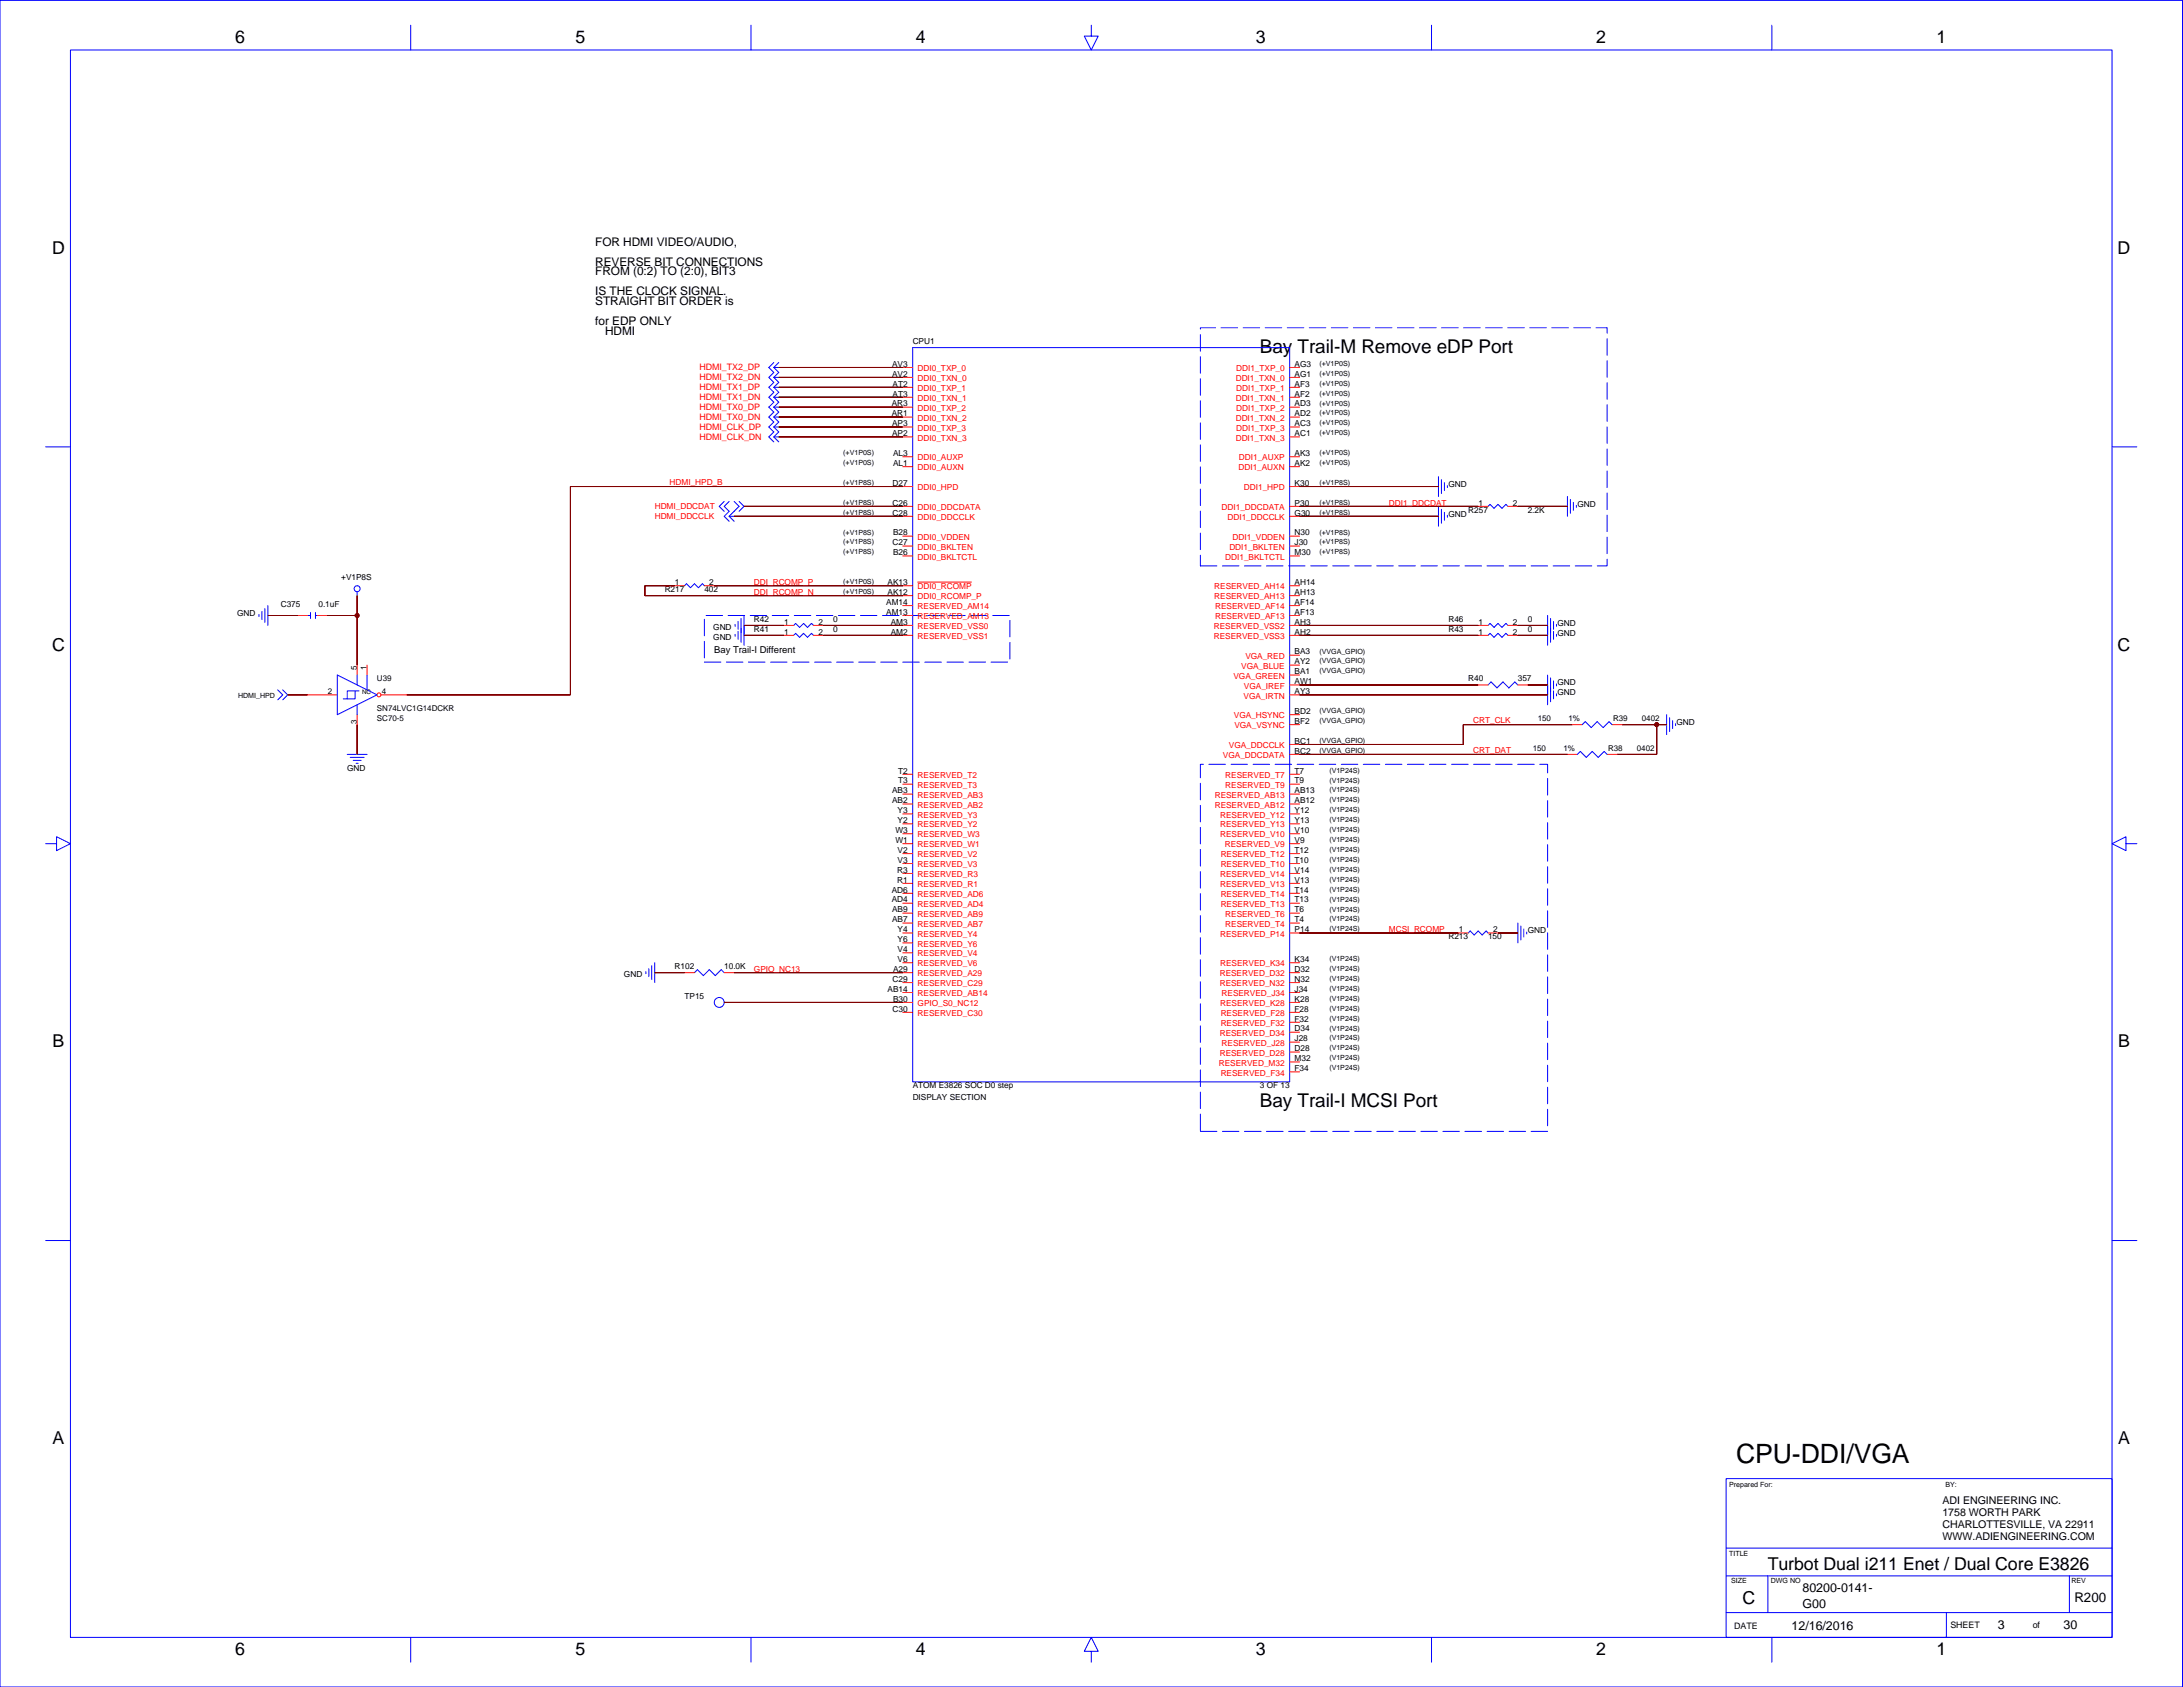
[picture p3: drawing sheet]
<svg xmlns="http://www.w3.org/2000/svg" width="559mm" height="432mm" viewBox="0 0 559 432" stroke-linecap="round" stroke-linejoin="round" font-family="sans-serif">
<defs><g id="words">
<text font-size="6.8" x="444.4" y="374.4">CPU-DDI/VGA</text>
<g font-size="4.9">
<text x="322.5" y="90.4">Bay Trail-M Remove eDP Port</text>
<text x="322.5" y="283.4">Bay Trail-I MCSI Port</text>
</g>
<g font-size="4.6">
<text x="60.2" y="11.1">6</text>
<text x="147.3" y="11.1">5</text>
<text x="234.4" y="11.1">4</text>
<text x="321.5" y="11.1">3</text>
<text x="408.6" y="11.1">2</text>
<text x="495.7" y="11.1">1</text>
<text x="13.4" y="64.9">D</text>
<text x="542.1" y="64.9">D</text>
<text x="13.4" y="166.5">C</text>
<text x="542.1" y="166.5">C</text>
<text x="13.5" y="268.1">B</text>
<text x="542.2" y="268.1">B</text>
<text x="13.5" y="369.7">A</text>
<text x="542.2" y="369.7">A</text>
<text x="452.5" y="401.8">Turbot Dual i211 Enet / Dual Core E3826</text>
<text x="446.1" y="410.6">C</text>
<text x="60.2" y="423.5">6</text>
<text x="147.3" y="423.5">5</text>
<text x="234.4" y="423.5">4</text>
<text x="321.5" y="423.5">3</text>
<text x="408.6" y="423.5">2</text>
<text x="495.7" y="423.5">1</text>
</g>
<text font-size="3.4" x="531" y="410">R200</text>
<g font-size="3.2">
<text x="461.4" y="407.5">80200-0141-</text>
<text x="461.4" y="411.5">G00</text>
<text x="458.6" y="417.1">12/16/2016</text>
<text x="511.4" y="416.9">3</text>
<text x="528.2" y="417">30</text>
</g>
<g font-size="3">
<text x="152.4" y="62.9">FOR HDMI VIDEO/AUDIO,</text>
<text x="152.4" y="70.5">FROM (0:2) TO (2:0), BIT3</text>
<text x="152.4" y="68">REVERSE BIT CONNECTIONS</text>
<text x="152.4" y="75.6">IS THE CLOCK SIGNAL.</text>
<text x="152.4" y="83.2">for EDP ONLY</text>
<text x="152.4" y="78.1">STRAIGHT BIT ORDER is</text>
<text x="154.9" y="85.7">HDMI</text>
</g>
<g font-size="2.7">
<text x="497.2" y="385">ADI ENGINEERING INC.</text>
<text x="497.2" y="388">1758 WORTH PARK</text>
<text x="497.2" y="391.1">CHARLOTTESVILLE, VA 22911</text>
<text x="497.2" y="394.1">WWW.ADIENGINEERING.COM</text>
</g>
<text font-size="2.4" x="182.8" y="167.1">Bay Trail-I Different</text>
<g font-size="2.3" fill="#f00">
<text x="179" y="94.8">HDMI_TX2_DP</text>
<text x="179" y="99.9">HDMI_TX1_DP</text>
<text x="179" y="97.3">HDMI_TX2_DN</text>
<text x="179" y="107.5">HDMI_TX0_DN</text>
<text x="179" y="105">HDMI_TX0_DP</text>
<text x="179" y="102.4">HDMI_TX1_DN</text>
<text x="179" y="110">HDMI_CLK_DP</text>
<text x="179" y="112.6">HDMI_CLK_DN</text>
</g>
<g font-size="2.3">
<text x="443.9" y="417.1">DATE</text>
<text x="499.3" y="416.8">SHEET</text>
<text x="520.3" y="416.8">of</text>
</g>
<g font-size="2.1">
<text x="233.6" y="88">CPU1</text>
<text x="228.4" y="93.9">AV3</text>
<text x="331.4" y="93.9">AG3</text>
<text x="228.4" y="96.4">AV2</text>
<text x="228.5" y="101.5">AT3</text>
<text x="228.5" y="98.9">AT2</text>
<text x="331.4" y="98.9">AF3</text>
<text x="331.4" y="101.5">AF2</text>
<text x="331.4" y="96.4">AG1</text>
<text x="228.3" y="106.6">AR1</text>
<text x="228.3" y="104">AR3</text>
<text x="331.4" y="106.6">AD2</text>
<text x="331.4" y="104">AD3</text>
<text x="228.4" y="111.6">AP2</text>
<text x="228.4" y="109.1">AP3</text>
<text x="331.4" y="109.1">AC3</text>
<text x="331.4" y="111.6">AC1</text>
<text x="228.6" y="119.3">AL1</text>
<text x="228.6" y="116.7">AL3</text>
<text x="331.4" y="116.7">AK3</text>
<text x="331.4" y="119.3">AK2</text>
<text x="228.5" y="124.3">D27</text>
<text x="331.4" y="124.3">K30</text>
<text x="370.8" y="124.6">GND</text>
<text x="228.5" y="132">C28</text>
<text x="228.5" y="129.4">C26</text>
<text x="331.4" y="132">G30</text>
<text x="331.4" y="129.4">P30</text>
<text x="375.8" y="131.2">R257</text>
<text x="378.5" y="129.4">1</text>
<text x="387.3" y="129.4">2</text>
<text x="391.1" y="131.2">2.2K</text>
<text x="403.8" y="129.7">GND</text>
<text x="228.6" y="137">B28</text>
<text x="331.4" y="137">N30</text>
<text x="370.8" y="132.2">GND</text>
<text x="228.5" y="139.6">C27</text>
<text x="228.6" y="142.1">B26</text>
<text x="331.4" y="139.6">J30</text>
<text x="331.4" y="142.1">M30</text>
<text x="87.4" y="148.5">+V1P8S</text>
<text x="172.8" y="149.7">1</text>
<text x="181.6" y="149.7">2</text>
<text x="227.2" y="149.7">AK13</text>
<text x="331.4" y="149.7">AH14</text>
<text x="71.9" y="155.3">C375</text>
<text x="81.5" y="155.3">0.1uF</text>
<text x="170.1" y="151.5">R217</text>
<text x="180.3" y="151.5">402</text>
<text x="226.8" y="154.8">AM14</text>
<text x="227.2" y="152.3">AK12</text>
<text x="331.4" y="152.3">AH13</text>
<text x="331.4" y="154.8">AF14</text>
<text x="60.7" y="157.6">GND</text>
<text x="182.6" y="161.3">GND</text>
<text x="193" y="159.1">R42</text>
<text x="193" y="161.7">R41</text>
<text x="200.7" y="159.9">1</text>
<text x="209.5" y="159.9">2</text>
<text x="213.3" y="159.1">0</text>
<text x="213.3" y="161.7">0</text>
<text x="226.8" y="157.4">AM13</text>
<text x="228" y="159.9">AM3</text>
<text x="331.4" y="157.4">AF13</text>
<text x="331.4" y="159.9">AH3</text>
<text x="370.8" y="159.1">R46</text>
<text x="370.8" y="161.7">R43</text>
<text x="378.5" y="159.9">1</text>
<text x="387.3" y="159.9">2</text>
<text x="391.1" y="159.1">0</text>
<text x="391.1" y="161.7">0</text>
<text x="398.7" y="160.1">GND</text>
<text x="182.6" y="163.8">GND</text>
<text x="200.7" y="162.4">1</text>
<text x="209.5" y="162.4">2</text>
<text x="228" y="162.4">AM2</text>
<text x="331.4" y="167.5">BA3</text>
<text x="331.4" y="162.4">AH2</text>
<text x="378.5" y="162.4">1</text>
<text x="387.3" y="162.4">2</text>
<text x="398.7" y="162.7">GND</text>
<text x="331.4" y="170.1">AY2</text>
<text x="331.4" y="172.6">BA1</text>
<text x="331.4" y="175.1">AW1</text>
<text x="331.4" y="177.7">AY3</text>
<text x="375.8" y="174.4">R40</text>
<text x="388.5" y="174.4">357</text>
<text x="398.7" y="177.9">GND</text>
<text x="398.7" y="175.4">GND</text>
<text x="331.4" y="182.7">BD2</text>
<text x="331.4" y="185.3">BF2</text>
<text x="429.2" y="185.5">GND</text>
<text x="331.4" y="190.4">BC1</text>
<text x="88.9" y="197.2">GND</text>
<text x="229.9" y="198">T2</text>
<text x="331.4" y="198">T7</text>
<text x="331.4" y="192.9">BC2</text>
<text x="228.4" y="203.1">AB3</text>
<text x="229.9" y="200.5">T3</text>
<text x="331.4" y="200.5">T9</text>
<text x="331.4" y="203.1">AB13</text>
<text x="228.4" y="205.6">AB2</text>
<text x="229.8" y="208.1">Y3</text>
<text x="331.4" y="208.1">Y12</text>
<text x="331.4" y="205.6">AB12</text>
<text x="229.2" y="215.8">W1</text>
<text x="229.2" y="213.2">W3</text>
<text x="229.8" y="210.7">Y2</text>
<text x="331.4" y="213.2">V10</text>
<text x="331.4" y="215.8">V9</text>
<text x="331.4" y="210.7">Y13</text>
<text x="229.8" y="220.8">V3</text>
<text x="229.8" y="218.3">V2</text>
<text x="331.4" y="220.8">T10</text>
<text x="331.4" y="218.3">T12</text>
<text x="229.7" y="225.9">R1</text>
<text x="229.7" y="223.4">R3</text>
<text x="331.4" y="225.9">V13</text>
<text x="331.4" y="223.4">V14</text>
<text x="228.3" y="231">AD4</text>
<text x="228.3" y="228.5">AD6</text>
<text x="228.4" y="233.5">AB9</text>
<text x="331.4" y="233.5">T6</text>
<text x="331.4" y="228.5">T14</text>
<text x="331.4" y="231">T13</text>
<text x="228.4" y="236.1">AB7</text>
<text x="229.8" y="238.6">Y4</text>
<text x="331.4" y="238.6">P14</text>
<text x="331.4" y="236.1">T4</text>
<text x="373.4" y="238.6">1</text>
<text x="382.2" y="238.6">2</text>
<text x="391.1" y="238.9">GND</text>
<text x="229.8" y="243.7">V4</text>
<text x="229.8" y="241.2">Y6</text>
<text x="370.8" y="240.4">R213</text>
<text x="380.9" y="240.4">150</text>
<text x="159.7" y="250.1">GND</text>
<text x="172.7" y="248">R102</text>
<text x="185.4" y="248">10.0K</text>
<text x="228.5" y="251.3">C29</text>
<text x="228.6" y="248.8">A29</text>
<text x="229.8" y="246.2">V6</text>
<text x="331.4" y="251.3">N32</text>
<text x="331.4" y="246.2">K34</text>
<text x="331.4" y="248.8">D32</text>
<text x="175.2" y="255.6">TP15</text>
<text x="227.2" y="253.9">AB14</text>
<text x="228.6" y="256.4">B30</text>
<text x="331.4" y="253.9">J34</text>
<text x="331.4" y="256.4">K28</text>
<text x="228.5" y="258.9">C30</text>
<text x="331.4" y="258.9">F28</text>
<text x="331.4" y="261.5">F32</text>
<text x="331.4" y="269.1">D28</text>
<text x="331.4" y="264">D34</text>
<text x="331.4" y="266.6">J28</text>
<text x="331.4" y="271.6">M32</text>
<text x="331.4" y="274.2">F34</text>
<text x="233.6" y="281.5">DISPLAY SECTION</text>
<text x="233.6" y="278.5">ATOM E3826 SOC D0 step</text>
<text x="322.5" y="278.5">3 OF 13</text>
</g>
<g font-size="2.1" fill="#f00">
<text x="234.9" y="95">DDI0_TXP_0</text>
<text x="316.4" y="95">DDI1_TXP_0</text>
<text x="234.9" y="97.5">DDI0_TXN_0</text>
<text x="234.9" y="100.1">DDI0_TXP_1</text>
<text x="316.3" y="97.5">DDI1_TXN_0</text>
<text x="316.4" y="100.1">DDI1_TXP_1</text>
<text x="234.9" y="102.6">DDI0_TXN_1</text>
<text x="234.9" y="105.1">DDI0_TXP_2</text>
<text x="234.9" y="107.7">DDI0_TXN_2</text>
<text x="316.3" y="102.6">DDI1_TXN_1</text>
<text x="316.3" y="107.7">DDI1_TXN_2</text>
<text x="316.4" y="105.1">DDI1_TXP_2</text>
<text x="234.9" y="110.2">DDI0_TXP_3</text>
<text x="234.9" y="112.8">DDI0_TXN_3</text>
<text x="316.3" y="112.8">DDI1_TXN_3</text>
<text x="316.4" y="110.2">DDI1_TXP_3</text>
<text x="234.9" y="117.8">DDI0_AUXP</text>
<text x="317.1" y="117.8">DDI1_AUXP</text>
<text x="171.4" y="124">HDMI_HPD_B</text>
<text x="234.9" y="125.5">DDI0_HPD</text>
<text x="234.9" y="120.4">DDI0_AUXN</text>
<text x="317" y="120.4">DDI1_AUXN</text>
<text x="318.4" y="125.5">DDI1_HPD</text>
<text x="167.6" y="130.4">HDMI_DDCDAT</text>
<text x="234.9" y="130.5">DDI0_DDCDATA</text>
<text x="312.7" y="130.5">DDI1_DDCDATA</text>
<text x="355.5" y="129.4">DDI1_DDCDAT</text>
<text x="167.6" y="132.9">HDMI_DDCCLK</text>
<text x="234.9" y="133.1">DDI0_DDCCLK</text>
<text x="314.2" y="133.1">DDI1_DDCCLK</text>
<text x="234.9" y="140.7">DDI0_BKLTEN</text>
<text x="234.9" y="138.2">DDI0_VDDEN</text>
<text x="234.9" y="143.2">DDI0_BKLTCTL</text>
<text x="313.6" y="143.2">DDI1_BKLTCTL</text>
<text x="314.7" y="140.7">DDI1_BKLTEN</text>
<text x="315.5" y="138.2">DDI1_VDDEN</text>
<text x="193" y="149.7">DDI_RCOMP_P</text>
<text x="193" y="152.3">DDI_RCOMP_N</text>
<text x="234.9" y="155.9">RESERVED_AM14</text>
<text x="234.9" y="150.9">DDI0_RCOMP</text>
<text x="234.9" y="153.4">DDI0_RCOMP_P</text>
<text x="310.8" y="153.4">RESERVED_AH13</text>
<text x="310.8" y="150.9">RESERVED_AH14</text>
<text x="311.1" y="155.9">RESERVED_AF14</text>
<text x="234.9" y="158.5">RESERVED_AM13</text>
<text x="234.9" y="161">RESERVED_VSS0</text>
<text x="310.7" y="161">RESERVED_VSS2</text>
<text x="311.1" y="158.5">RESERVED_AF13</text>
<text x="234.9" y="163.6">RESERVED_VSS1</text>
<text x="310.7" y="163.6">RESERVED_VSS3</text>
<text x="315.7" y="173.7">VGA_GREEN</text>
<text x="317.7" y="171.2">VGA_BLUE</text>
<text x="318.8" y="168.6">VGA_RED</text>
<text x="318.3" y="178.8">VGA_IRTN</text>
<text x="318.4" y="176.2">VGA_IREF</text>
<text x="315.9" y="183.9">VGA_HSYNC</text>
<text x="377.1" y="185">CRT_CLK</text>
<text x="314.6" y="191.5">VGA_DDCCLK</text>
<text x="316" y="186.4">VGA_VSYNC</text>
<text x="313.1" y="194">VGA_DDCDATA</text>
<text x="377.1" y="192.6">CRT_DAT</text>
<text x="234.9" y="199.1">RESERVED_T2</text>
<text x="234.9" y="201.6">RESERVED_T3</text>
<text x="313.6" y="199.1">RESERVED_T7</text>
<text x="313.6" y="201.6">RESERVED_T9</text>
<text x="234.9" y="209.3">RESERVED_Y3</text>
<text x="234.9" y="206.7">RESERVED_AB2</text>
<text x="234.9" y="204.2">RESERVED_AB3</text>
<text x="310.9" y="204.2">RESERVED_AB13</text>
<text x="310.9" y="206.7">RESERVED_AB12</text>
<text x="312.3" y="209.3">RESERVED_Y12</text>
<text x="234.9" y="214.3">RESERVED_W3</text>
<text x="234.9" y="211.8">RESERVED_Y2</text>
<text x="312.3" y="211.8">RESERVED_Y13</text>
<text x="312.3" y="214.3">RESERVED_V10</text>
<text x="234.9" y="216.9">RESERVED_W1</text>
<text x="234.9" y="219.4">RESERVED_V2</text>
<text x="234.9" y="222">RESERVED_V3</text>
<text x="312.5" y="219.4">RESERVED_T12</text>
<text x="312.5" y="222">RESERVED_T10</text>
<text x="313.5" y="216.9">RESERVED_V9</text>
<text x="234.9" y="224.5">RESERVED_R3</text>
<text x="234.9" y="227">RESERVED_R1</text>
<text x="312.3" y="224.5">RESERVED_V14</text>
<text x="312.3" y="227">RESERVED_V13</text>
<text x="234.9" y="229.6">RESERVED_AD6</text>
<text x="234.9" y="232.1">RESERVED_AD4</text>
<text x="312.5" y="232.1">RESERVED_T13</text>
<text x="312.5" y="229.6">RESERVED_T14</text>
<text x="234.9" y="237.2">RESERVED_AB7</text>
<text x="234.9" y="234.7">RESERVED_AB9</text>
<text x="234.9" y="239.7">RESERVED_Y4</text>
<text x="312.3" y="239.7">RESERVED_P14</text>
<text x="313.6" y="237.2">RESERVED_T4</text>
<text x="313.6" y="234.7">RESERVED_T6</text>
<text x="355.5" y="238.6">MCSI_RCOMP</text>
<text x="234.9" y="242.3">RESERVED_Y6</text>
<text x="234.9" y="244.8">RESERVED_V4</text>
<text x="193" y="248.8">GPIO_NC13</text>
<text x="234.9" y="247.4">RESERVED_V6</text>
<text x="234.9" y="249.9">RESERVED_A29</text>
<text x="312.2" y="249.9">RESERVED_D32</text>
<text x="312.3" y="247.4">RESERVED_K34</text>
<text x="234.9" y="255">RESERVED_AB14</text>
<text x="234.9" y="257.5">GPIO_S0_NC12</text>
<text x="234.9" y="252.4">RESERVED_C29</text>
<text x="312.2" y="252.4">RESERVED_N32</text>
<text x="312.3" y="257.5">RESERVED_K28</text>
<text x="312.7" y="255">RESERVED_J34</text>
<text x="234.9" y="260">RESERVED_C30</text>
<text x="312.5" y="262.6">RESERVED_F32</text>
<text x="312.5" y="260">RESERVED_F28</text>
<text x="312.2" y="265.1">RESERVED_D34</text>
<text x="312.7" y="267.7">RESERVED_J28</text>
<text x="312" y="272.7">RESERVED_M32</text>
<text x="312.2" y="270.2">RESERVED_D28</text>
<text x="312.5" y="275.3">RESERVED_F34</text>
</g>
<g font-size="2">
<text x="91.3" y="171.5" transform="rotate(-90 91.3 171.5)">5</text>
<text x="93.9" y="171.5" transform="rotate(-90 93.9 171.5)">1</text>
<text x="83.9" y="177.6">2</text>
<text x="96.5" y="174.3">U39</text>
<text x="97.8" y="177.6">4</text>
<text x="91.3" y="185.3" transform="rotate(-90 91.3 185.3)">3</text>
<text x="96.5" y="182">SN74LVC1G14DCKR</text>
<text x="96.5" y="184.5">SC70-5</text>
<text x="393.6" y="184.5">150</text>
<text x="401.5" y="184.5">1%</text>
<text x="412.9" y="184.5">R39</text>
<text x="420.3" y="184.5">0402</text>
<text x="392.3" y="192.1">150</text>
<text x="400.2" y="192.1">1%</text>
<text x="411.6" y="192.1">R38</text>
<text x="419" y="192.1">0402</text>
</g>
<g font-size="1.8">
<text x="337.7" y="93.6">(+V1P0S)</text>
<text x="337.7" y="101.3">(+V1P0S)</text>
<text x="337.7" y="98.7">(+V1P0S)</text>
<text x="337.7" y="96.2">(+V1P0S)</text>
<text x="337.7" y="106.3">(+V1P0S)</text>
<text x="337.7" y="103.8">(+V1P0S)</text>
<text x="337.7" y="111.4">(+V1P0S)</text>
<text x="337.7" y="108.9">(+V1P0S)</text>
<text x="215.9" y="119">(+V1P0S)</text>
<text x="215.9" y="116.5">(+V1P0S)</text>
<text x="337.7" y="119">(+V1P0S)</text>
<text x="337.7" y="116.5">(+V1P0S)</text>
<text x="215.9" y="124.1">(+V1P8S)</text>
<text x="337.7" y="124.1">(+V1P8S)</text>
<text x="215.9" y="131.7">(+V1P8S)</text>
<text x="215.9" y="129.2">(+V1P8S)</text>
<text x="337.7" y="131.7">(+V1P8S)</text>
<text x="337.7" y="129.2">(+V1P8S)</text>
<text x="215.9" y="136.8">(+V1P8S)</text>
<text x="337.7" y="136.8">(+V1P8S)</text>
<text x="215.9" y="141.9">(+V1P8S)</text>
<text x="215.9" y="139.4">(+V1P8S)</text>
<text x="337.7" y="141.9">(+V1P8S)</text>
<text x="337.7" y="139.4">(+V1P8S)</text>
<text x="215.9" y="149.5">(+V1P0S)</text>
<text x="215.9" y="152">(+V1P0S)</text>
<text x="337.7" y="167.3">(VVGA_GPIO)</text>
<text x="337.7" y="172.4">(VVGA_GPIO)</text>
<text x="337.7" y="169.8">(VVGA_GPIO)</text>
<text x="60.9" y="178.7">HDMI_HPD</text>
<text x="337.7" y="185.1">(VVGA_GPIO)</text>
<text x="337.7" y="182.5">(VVGA_GPIO)</text>
<text x="337.7" y="190.1">(VVGA_GPIO)</text>
<text x="337.7" y="192.7">(VVGA_GPIO)</text>
<text x="340.3" y="197.8">(V1P24S)</text>
<text x="340.3" y="200.3">(V1P24S)</text>
<text x="340.3" y="202.8">(V1P24S)</text>
<text x="340.3" y="205.4">(V1P24S)</text>
<text x="340.3" y="207.9">(V1P24S)</text>
<text x="340.3" y="213">(V1P24S)</text>
<text x="340.3" y="210.5">(V1P24S)</text>
<text x="340.3" y="215.5">(V1P24S)</text>
<text x="340.3" y="220.6">(V1P24S)</text>
<text x="340.3" y="218.1">(V1P24S)</text>
<text x="340.3" y="223.2">(V1P24S)</text>
<text x="340.3" y="225.7">(V1P24S)</text>
<text x="340.3" y="228.2">(V1P24S)</text>
<text x="340.3" y="230.8">(V1P24S)</text>
<text x="340.3" y="233.3">(V1P24S)</text>
<text x="340.3" y="235.9">(V1P24S)</text>
<text x="340.3" y="238.4">(V1P24S)</text>
<text x="340.3" y="246">(V1P24S)</text>
<text x="340.3" y="248.5">(V1P24S)</text>
<text x="340.3" y="251.1">(V1P24S)</text>
<text x="340.3" y="253.6">(V1P24S)</text>
<text x="340.3" y="256.2">(V1P24S)</text>
<text x="340.3" y="258.7">(V1P24S)</text>
<text x="340.3" y="261.2">(V1P24S)</text>
<text x="340.3" y="263.8">(V1P24S)</text>
<text x="340.3" y="266.3">(V1P24S)</text>
<text x="340.3" y="268.9">(V1P24S)</text>
<text x="340.3" y="271.4">(V1P24S)</text>
<text x="340.3" y="273.9">(V1P24S)</text>
<text x="442.6" y="380.6">Prepared For:</text>
<text x="498" y="380.6">BY:</text>
<text x="442.6" y="398.4">TITLE</text>
<text x="443.1" y="405.2">SIZE</text>
<text x="453.3" y="405.2">DWG NO</text>
<text x="530.2" y="405.2">REV</text>
</g>
<text font-size="1.6" x="92.7" y="177.7">NC</text>
</g></defs>
<g fill="none" stroke="#00f" stroke-width=".26">
<path d="M0 .1h558.7v431.7h-558.7zM18 12.8h522.6v406.3h-522.6zM105.1 6.4v6.4M192.2 6.4v6.4M279.3 6.4v2.8h1.8l-1.8 3.6-1.7-3.6h1.7M366.4 6.4v6.4M453.5 6.4v6.4M198.1 99.1h1.2M198.1 99.1l1.2 1.3-1.2 1.3M198.1 96.6l1.2 1.3-1.2 1.2M198.1 92.8l-1.3 1.3 1.3 1.2-1.3 1.3 1.3 1.3-1.3 1.2 1.3 1.3-1.3 1.3 1.3 1.2-1.3 1.3 1.3 1.3-1.3 1.3 1.3 1.2-1.3 1.3 1.3 1.3-1.3 1.2 1.3 1.3M198.1 94.1h1.2"/>
<path d="M198.1 94.1l1.2 1.2-1.2 1.3M198.1 96.6h1.2M199.3 92.8l-1.2 1.3M233.6 89h96.5v187.9h-96.5zM11.7 114.4h6.3M198.1 101.7h1.2M198.1 101.7l1.2 1.2-1.2 1.3M198.1 111.8h1.2M198.1 111.8l1.2 1.3M198.1 109.3l1.2 1.3-1.2 1.2M198.1 109.3h1.2M198.1 106.8l1.2 1.2-1.2 1.3"/>
<path d="M198.1 106.8h1.2M198.1 104.2l1.2 1.3-1.2 1.3M198.1 104.2h1.2M540.6 114.4h6.4M185.4 128.3l-1.3 1.3 1.3 1.3M186.6 128.3l-1.2 1.3 1.2 1.3-1.2 1.2 1.2 1.3M186.6 132.1l1.3 1.3M186.6 132.1h1.3M187.9 128.3l1.3 1.3-2.6 2.5M189.2 128.3l1.3 1.3-1.3 1.3M368.2 122v5.1M368.2 129.6v5.1"/>
<path d="M369 122.8v3.5M369 130.4v3.5M369.7 123.5v2M369.7 131.1v2.1M370.5 124.3v.5M370.5 131.9v.5M380.9 129.6l.5-.5 1 1 1.1-1 1 1 1-1 .5 .5M401.2 127.1v5M402 127.8v3.6M402.8 128.6v2M403.5 129.4v.5M66.3 157.3v.5"/>
<path d="M67 156.5v2.1M67.8 155.8v3.5M68.6 155v5.1M78.7 157.5h.8M79.5 156.8v1.5M80.8 156.8v1.5M80.8 157.5h.5M91.4 151.4v1.1M175.2 149.9l.5-.5 1 1 1.1-1 1 1 1-1 .5 .5M188.2 159.8v.5M188.9 159.1v2M189.7 158.3v6.1"/>
<path d="M190.5 157.5v7.7M396.1 157.5v7.7M396.9 158.3v6.1M397.7 159.1v2M398.4 159.8v.5M71.1 176.6l1.3 1.3-1.3 1.2M72.4 176.6l1.2 1.3-1.2 1.2M86.3 172.8l10.2 5.1-10.2 5zM90.9 176.8v2.1h-3M91.4 172.8v2.5M91.9 176.8h-3v2.1M94 172.8v3.8"/>
<path d="M188.2 162.4v.5M188.9 161.6v2M203.2 160.1l.5-.5 1 1 1-1 1 1 1-1 .5 .5M203.2 162.6l.5-.5 1 1 1-1 1 1 1-1 .5 .5M380.9 160.1l.5-.5 1 1 1.1-1 1 1 1-1 .5 .5M380.9 162.6l.5-.5 1 1 1.1-1 1 1 1-1 .5 .5M380.9 175.3l.8-.7 1.5 1.5 1.5-1.5 1.5 1.5 1.6-1.5 .7 .7M396.1 172.8v7.6M396.9 173.5v6.1M397.7 161.6v2M397.7 174.3v2M397.7 176.8v2.1"/>
<path d="M398.4 162.4v.5M398.4 175.1v.5M398.4 177.6v.5M88.9 193.1h5.1M89.6 193.9h3.6M90.4 194.6h2M91.2 195.4h.5M91.4 180.4v2.5M403.8 193.1l.7-.8 1.6 1.6 1.5-1.6 1.5 1.6 1.5-1.6 .8 .8M405 185.5l.8-.8 1.5 1.5 1.5-1.5 1.6 1.5 1.5-1.5 .8 .8M426.6 182.9v5.1M427.4 183.7v3.6"/>
<path d="M428.1 184.5v2M428.9 185.2v.5M11.7 215.9h2.8v-1.7l3.5 1.7-3.5 1.8v-1.8M544.2 215.9v-1.7l-3.6 1.7 3.6 1.8v-1.8h2.8M375.8 238.8l.5-.5 1.1 1 1-1 1 1 1-1 .5 .5M388.5 236.3v5M389.3 237v3.6M390.1 237.8v2M390.8 238.6v.5M165.3 248.7v.5M166.1 247.9v2.1M166.8 247.2v3.5"/>
<path d="M167.6 246.4v5.1M177.8 249l.7-.8 1.5 1.5 1.6-1.5 1.5 1.5 1.5-1.5 .8 .8M11.7 317.5h6.3M540.6 317.5h6.4M441.9 378.5h98.7v40.6h-98.7zM441.9 396.2h98.7M105.1 419.1v6.4M192.2 419.1v6.4M366.4 419.1v6.4M441.9 412.8h98.7M441.9 403.4h98.7M452.5 403.4v9.4"/>
<path d="M453.5 419.1v6.4M498.2 412.8v6.3M529.7 403.4v9.4M279.3 422.7h1.8l-1.8-3.6-1.7 3.6h1.7v2.8"/>
<circle cx="91.4" cy="150.7" r=".76"/>
<circle cx="184.1" cy="256.6" r="1.27"/>
</g>
<path d="M307.3 83.9h104.1v60.9h-104.1zM180.3 157.5h78.2v12h-78.2zM307.3 195.6h88.9v94h-88.9z" fill="none" stroke="#00f" stroke-width=".26" stroke-dasharray="4.2 1.4"/>
<g fill="none" stroke="#f00" stroke-width=".26">
<path d="M199.3 99.1h.1M199.3 94.1h.1M199.3 96.6h.1M231.1 94.1h2.5M231.1 99.1h2.5M231.1 96.6h2.5M330.1 94.1h2.6M330.1 99.1h2.6M330.1 96.6h2.6M199.3 101.7h.1M199.3 111.8h.1M199.3 109.3h.1"/>
<path d="M199.3 106.8h.1M199.3 104.2h.1M231.1 101.7h2.5M231.1 104.2h2.5M231.1 109.3h2.5M231.1 106.8h2.5M231.1 111.8h2.5M231.1 116.9h2.5M231.1 119.5h2.5M330.1 101.7h2.6M330.1 104.2h2.6M330.1 109.3h2.6"/>
<path d="M330.1 106.8h2.6M330.1 111.8h2.6M330.1 116.9h2.6M330.1 119.5h2.6M187.9 132.1h.1M190.5 129.6h.1M231.1 129.6h2.5M231.1 124.5h2.5M231.1 132.1h2.5M231.1 139.8h2.5M231.1 137.2h2.5M330.1 129.6h2.6"/>
<path d="M330.1 124.5h2.6M330.1 132.1h2.6M330.1 139.8h2.6M330.1 137.2h2.6M368.2 124.5h.1M368.2 132.1h.1M378.4 129.6h2.5M386 129.6h2.5M401.2 129.6h.1M68.6 157.5h.1M76.2 157.5h2.5M81.3 157.5h2.5"/>
<path d="M91.4 152.5h.1M172.7 149.9h2.5M180.3 149.9h2.5M231.1 157.5h2.5M231.1 142.3h2.5M231.1 155h2.5M231.1 152.5h2.5M231.1 149.9h2.5M234.9 149h13.8M330.1 157.5h2.6M330.1 142.3h2.6M330.1 155h2.6"/>
<path d="M330.1 152.5h2.6M330.1 149.9h2.6M73.6 177.9h.1M78.7 177.9h7.6M91.4 170.2v2.6M94 170.2v2.6M97.5 177.9h6.6M190.5 160.1h.1M190.5 162.6h.1M200.6 160.1h2.6M200.6 162.6h2.6M208.2 160.1h2.6"/>
<path d="M208.2 162.6h2.6M231.1 160.1h2.5M231.1 162.6h2.5M330.1 160.1h2.6M330.1 162.6h2.6M330.1 175.3h2.6M330.1 177.9h2.6M330.1 172.8h2.6M330.1 170.2h2.6M330.1 167.7h2.6M378.4 160.1h2.5M378.4 162.6h2.5"/>
<path d="M378.4 175.3h2.5M386 160.1h2.5M386 162.6h2.5M388.5 175.3h2.6M396.1 160.1h.1M396.1 177.9h.1M396.1 162.6h.1M396.1 175.3h.1M91.4 193.1h.1M91.4 182.9v2.6M231.1 198.2h2.5M330.1 182.9h2.6"/>
<path d="M330.1 198.2h2.6M330.1 193.1h2.6M330.1 190.6h2.6M330.1 185.5h2.6M401.2 193.1h2.6M402.5 185.5h2.5M411.4 193.1h2.5M412.7 185.5h2.5M426.6 185.5h.1M231.1 213.4h2.5M231.1 215.9h2.5M231.1 218.5h2.5"/>
<path d="M231.1 203.3h2.5M231.1 200.7h2.5M231.1 205.8h2.5M231.1 210.9h2.5M231.1 208.3h2.5M330.1 213.4h2.6M330.1 215.9h2.6M330.1 218.5h2.6M330.1 203.3h2.6M330.1 200.7h2.6M330.1 205.8h2.6M330.1 210.9h2.6"/>
<path d="M330.1 208.3h2.6M231.1 238.8h2.5M231.1 223.6h2.5M231.1 221h2.5M231.1 226.1h2.5M231.1 228.6h2.5M231.1 231.2h2.5M231.1 236.3h2.5M231.1 233.7h2.5M330.1 238.8h2.6M330.1 223.6h2.6M330.1 221h2.6"/>
<path d="M330.1 226.1h2.6M330.1 228.6h2.6M330.1 231.2h2.6M330.1 236.3h2.6M330.1 233.7h2.6M373.3 238.8h2.5M380.9 238.8h2.6M388.5 238.8h.1M167.6 249h.1M175.2 249h2.6M185.4 256.6h.1M185.4 249h2.5"/>
<path d="M231.1 241.3h2.5M231.1 243.9h2.5M231.1 246.4h2.5M231.1 254h2.5M231.1 256.6h2.5M231.1 259.1h2.5M231.1 249h2.5M231.1 251.5h2.5M330.1 246.4h2.6M330.1 254h2.6M330.1 256.6h2.6M330.1 259.1h2.6"/>
<path d="M330.1 249h2.6M330.1 251.5h2.6M330.1 271.8h2.6M330.1 266.7h2.6M330.1 274.4h2.6M330.1 261.7h2.6M330.1 264.2h2.6M330.1 269.3h2.6"/>
<circle cx="97" cy="177.9" r=".51"/>
</g>
<g fill="#800000" stroke="#800000" stroke-width=".26">
<path d="M190.5 129.6h40.6z" fill-rule="evenodd"/>
<path d="M332.7 193.1h68.5z" fill-rule="evenodd"/>
<path d="M91.4 157.5v12.7z" fill-rule="evenodd"/>
<path d="M83.8 157.5h7.6z" fill-rule="evenodd"/>
<path d="M91.4 152.5v5z" fill-rule="evenodd"/>
<path d="M413.9 193.1h10.2z" fill-rule="evenodd"/>
<path d="M424.1 185.5v7.6z" fill-rule="evenodd"/>
<path d="M415.2 185.5h8.9z" fill-rule="evenodd"/>
<path d="M424.1 185.5h2.5z" fill-rule="evenodd"/>
<path d="M190.5 160.1h10.1z" fill-rule="evenodd"/>
<path d="M167.6 249h7.6z" fill-rule="evenodd"/>
<path d="M388.5 129.6h12.7z" fill-rule="evenodd"/>
<path d="M383.5 238.8h5z" fill-rule="evenodd"/>
<path d="M332.7 124.5h35.5z" fill-rule="evenodd"/>
<path d="M332.7 132.1h35.5z" fill-rule="evenodd"/>
<path d="M332.7 177.9h63.4z" fill-rule="evenodd"/>
<path d="M190.5 162.6h10.1z" fill-rule="evenodd"/>
<path d="M388.5 160.1h7.6z" fill-rule="evenodd"/>
<path d="M388.5 162.6h7.6z" fill-rule="evenodd"/>
<path d="M391.1 175.3h5z" fill-rule="evenodd"/>
<path d="M91.4 185.5v7.6z" fill-rule="evenodd"/>
<path d="M68.6 157.5h7.6z" fill-rule="evenodd"/>
<path d="M73.6 177.9h5.1z" fill-rule="evenodd"/>
<path d="M332.7 175.3h45.7z" fill-rule="evenodd"/>
<path d="M332.7 160.1h45.7z" fill-rule="evenodd"/>
<path d="M332.7 162.6h45.7z" fill-rule="evenodd"/>
<path d="M374.6 185.5h27.9z" fill-rule="evenodd"/>
<path d="M332.7 190.6h41.9z" fill-rule="evenodd"/>
<path d="M374.6 185.5v5.1z" fill-rule="evenodd"/>
<path d="M104.1 177.9h41.9z" fill-rule="evenodd"/>
<path d="M146 124.5v53.4z" fill-rule="evenodd"/>
<path d="M146 124.5h85.1z" fill-rule="evenodd"/>
<path d="M165.1 149.9h7.6z" fill-rule="evenodd"/>
<path d="M165.1 149.9v2.6z" fill-rule="evenodd"/>
<path d="M165.1 152.5h66z" fill-rule="evenodd"/>
<path d="M185.4 256.6h45.7z" fill-rule="evenodd"/>
<path d="M187.9 249h43.2z" fill-rule="evenodd"/>
<path d="M187.9 132.1h43.2z" fill-rule="evenodd"/>
<path d="M210.8 160.1h20.3z" fill-rule="evenodd"/>
<path d="M182.8 149.9h48.3z" fill-rule="evenodd"/>
<path d="M332.7 129.6h45.7z" fill-rule="evenodd"/>
<path d="M210.8 162.6h20.3z" fill-rule="evenodd"/>
<path d="M332.7 238.8h40.6z" fill-rule="evenodd"/>
<path d="M199.3 106.8h31.8z" fill-rule="evenodd"/>
<path d="M199.3 104.2h31.8z" fill-rule="evenodd"/>
<path d="M199.3 99.1h31.8z" fill-rule="evenodd"/>
<path d="M199.3 101.7h31.8z" fill-rule="evenodd"/>
<path d="M199.3 94.1h31.8z" fill-rule="evenodd"/>
<path d="M199.3 96.6h31.8z" fill-rule="evenodd"/>
<path d="M199.3 109.3h31.8z" fill-rule="evenodd"/>
<path d="M199.3 111.8h31.8z" fill-rule="evenodd"/>
<circle cx="91.4" cy="157.5" r=".51"/>
<circle cx="424.1" cy="185.5" r=".51"/>
</g>
<g fill="none" stroke="#800000" stroke-width=".26">
<path d="M199.3 99.1h31.8M199.3 94.1h31.8M199.3 96.6h31.8M199.3 106.8h31.8M199.3 104.2h31.8M199.3 101.7h31.8M199.3 109.3h31.8M199.3 111.8h31.8M187.9 132.1h43.2M190.5 129.6h40.6M231.1 124.5h-85.1v53.4h-41.9M332.7 129.6h45.7"/>
<path d="M332.7 124.5h35.5M332.7 132.1h35.5M388.5 129.6h12.7M68.6 157.5h7.6M83.8 157.5h7.6M91.4 152.5v17.7M172.7 149.9h-7.6v2.6h66M182.8 149.9h48.3M73.6 177.9h5.1M190.5 160.1h10.1M190.5 162.6h10.1M210.8 160.1h20.3"/>
<path d="M210.8 162.6h20.3M332.7 160.1h45.7M332.7 177.9h63.4M332.7 162.6h45.7M332.7 175.3h45.7M388.5 160.1h7.6M388.5 162.6h7.6M391.1 175.3h5M91.4 185.5v7.6M332.7 193.1h68.5M402.5 185.5h-27.9v5.1h-41.9M415.2 185.5h11.4"/>
<path d="M424.1 185.5v7.6h-10.2M332.7 238.8h40.6M383.5 238.8h5M167.6 249h7.6M185.4 256.6h45.7M187.9 249h43.2"/>
<circle cx="91.4" cy="157.5" r=".51"/>
<circle cx="424.1" cy="185.5" r=".51"/>
</g>
<use href="#words"/>
</svg>
